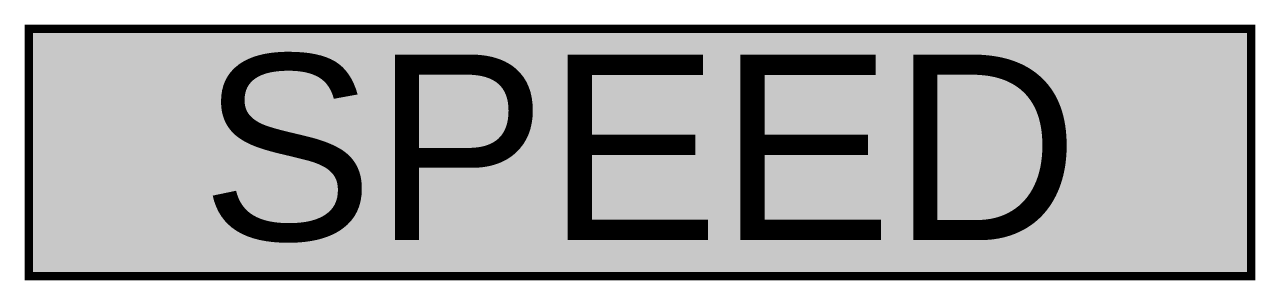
# Model space of a CAD drawing. Header units: inches. Extents: x -60 to 60, y -48 to -24.
import ezdxf
from ezdxf.enums import TextEntityAlignment as Align

# ---------------------------------------------------------------- set-up
doc = ezdxf.new("R2010")
doc.units = ezdxf.units.IN
doc.header["$MEASUREMENT"] = 0
doc.styles.get("Standard").update_dxf_attribs({"font": 'arial.ttf'})

msp = doc.modelspace()

# ---------------------------------------------------------------- linework, layer by layer
at = {"color": 1, "const_width": 0.8}
msp.add_lwpolyline([(-59.33, -24), (-59.33, -48), (59.33, -48), (59.33, -24)], close=True, dxfattribs=at)
at = {"color": 2}
msp.add_solid([(-59.33, -48), (-59.33, -24), (59.33, -48), (59.33, -24)], dxfattribs=at)

# ---------------------------------------------------------------- texts
at = {"color": 250}
msp.add_attdef('SPEED', text='00000', height=18, dxfattribs=at).set_placement((0, -35.5), align=Align.MIDDLE_CENTER)

doc.saveas('drawing.dxf')
